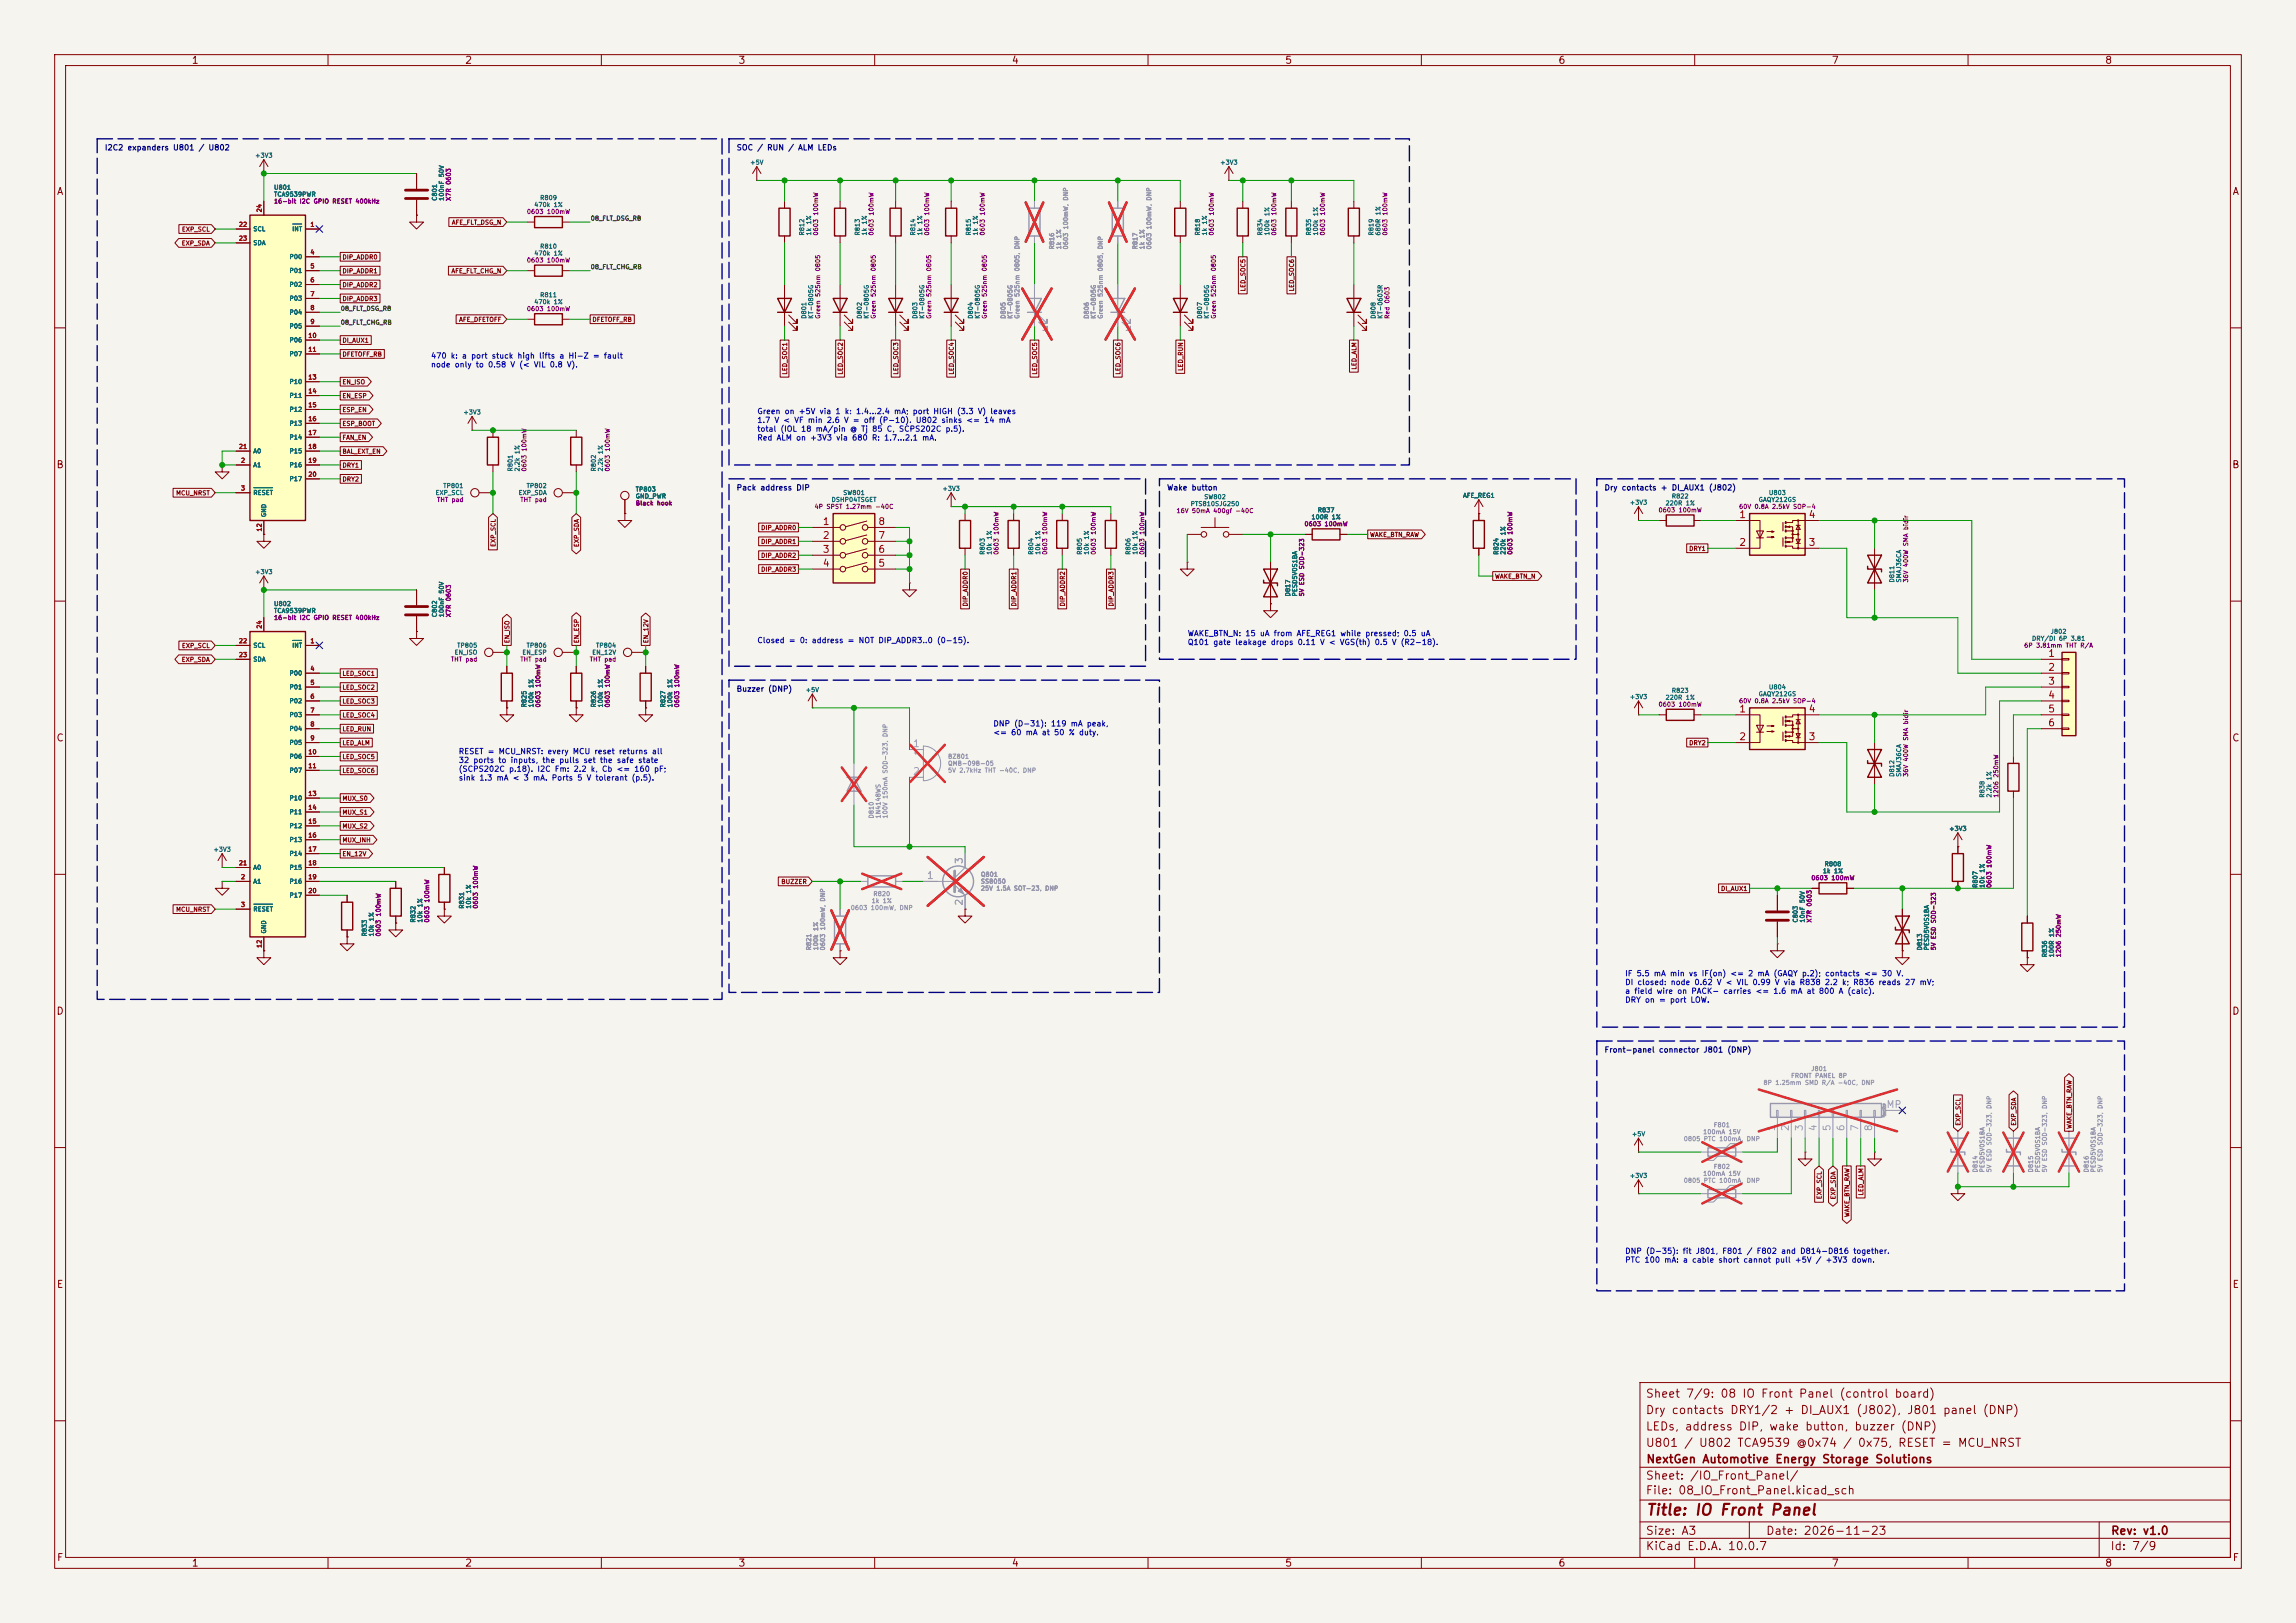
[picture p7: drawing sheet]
<svg xmlns="http://www.w3.org/2000/svg" width="420mm" height="297mm" viewBox="0 0 420 297" stroke-linecap="round" stroke-linejoin="round" font-family="sans-serif">
<defs><g id="words">
<text font-size="2" fill="#840000" x="301" y="277.8">Title: IO Front Panel</text>
<g font-size="1.5" fill="#840000">
<text x="300.9" y="256.1">Sheet 7/9: 08 IO Front Panel (control board)</text>
<text x="300.9" y="262.1">LEDs, address DIP, wake button, buzzer (DNP)</text>
<text x="300.9" y="259.1">Dry contacts DRY1/2 + DI_AUX1 (J802), J801 panel (DNP)</text>
<text x="300.9" y="265.1">U801 / U802 TCA9539 @0x74 / 0x75, RESET = MCU_NRST</text>
<text x="301" y="268.1">NextGen Automotive Energy Storage Solutions</text>
<text x="300.9" y="273.8">File: 08_IO_Front_Panel.kicad_sch</text>
<text x="300.9" y="271.1">Sheet: /IO_Front_Panel/</text>
<text x="300.9" y="281.2">Size: A3</text>
<text x="322.9" y="281.2">Date: 2026-11-23</text>
<text x="386" y="281.2">Rev: v1.0</text>
<text x="300.9" y="284">KiCad E.D.A. 10.0.7</text>
<text x="385.9" y="284">Id: 7/9</text>
</g>
<g font-size="1.3" fill="#840000">
<text x="35" y="12">1</text>
<text x="85" y="12">2</text>
<text x="135" y="12">3</text>
<text x="185" y="12">4</text>
<text x="235" y="12">5</text>
<text x="285" y="12">6</text>
<text x="335" y="12">7</text>
<text x="385" y="12">8</text>
<text x="10.3" y="36">A</text>
<text x="408.3" y="36">A</text>
<text x="10.2" y="86">B</text>
<text x="408.2" y="86">B</text>
<text x="10.2" y="136">C</text>
<text x="408.2" y="136">C</text>
<text x="10.2" y="186">D</text>
<text x="408.2" y="186">D</text>
<text x="10.3" y="236">E</text>
<text x="408.3" y="236">E</text>
<text x="10.3" y="286">F</text>
<text x="35" y="287">1</text>
<text x="85" y="287">2</text>
<text x="135" y="287">3</text>
<text x="185" y="287">4</text>
<text x="235" y="287">5</text>
<text x="285" y="287">6</text>
<text x="335" y="287">7</text>
<text x="385" y="287">8</text>
<text x="408.3" y="286">F</text>
</g>
<g font-size="1.3" fill="#a90000">
<text x="318" y="95.1">1</text>
<text x="330.7" y="95.1">4</text>
<text x="150.4" y="96.4">1</text>
<text x="150.4" y="98.9">2</text>
<text x="150.4" y="101.5">3</text>
<text x="160.6" y="101.5">6</text>
<text x="160.6" y="98.9">7</text>
<text x="160.6" y="96.4">8</text>
<text x="318" y="100.2">2</text>
<text x="330.7" y="100.2">3</text>
<text x="150.4" y="104">4</text>
<text x="160.6" y="104">5</text>
<text x="374.6" y="120.5">1</text>
<text x="374.6" y="123.1">2</text>
<text x="374.6" y="125.6">3</text>
<text x="318" y="130.7">1</text>
<text x="330.7" y="130.7">4</text>
<text x="374.6" y="128.1">4</text>
<text x="374.6" y="130.7">5</text>
<text x="318" y="135.8">2</text>
<text x="330.7" y="135.8">3</text>
<text x="374.6" y="133.2">6</text>
</g>
<g font-size="1.3" fill="#a5a4a2">
<text x="166.9" y="137">1</text>
<text x="166.9" y="142.1">2</text>
<text x="169.4" y="161.2">1</text>
<text x="176.4" y="158.2" transform="rotate(-90 176.4 158.2)">3</text>
<text x="176.4" y="165.8" transform="rotate(-90 176.4 165.8)">2</text>
<text x="345" y="203.1">MP</text>
<text x="325" y="207.1" transform="rotate(-90 325 207.1)">1</text>
<text x="327.5" y="207.1" transform="rotate(-90 327.5 207.1)">2</text>
<text x="330.1" y="207.1" transform="rotate(-90 330.1 207.1)">3</text>
<text x="332.6" y="207.1" transform="rotate(-90 332.6 207.1)">4</text>
<text x="335.1" y="207.1" transform="rotate(-90 335.1 207.1)">5</text>
<text x="337.7" y="207.1" transform="rotate(-90 337.7 207.1)">6</text>
<text x="340.2" y="207.1" transform="rotate(-90 340.2 207.1)">7</text>
<text x="342.8" y="207.1" transform="rotate(-90 342.8 207.1)">8</text>
</g>
<g font-size="1" fill="#000084">
<text x="19.1" y="27.8">I2C2 expanders U801 / U802</text>
<text x="134.7" y="27.8">SOC / RUN / ALM LEDs</text>
<text x="134.7" y="90">Pack address DIP</text>
<text x="213.4" y="90">Wake button</text>
<text x="293.4" y="90">Dry contacts + DI_AUX1 (J802)</text>
<text x="134.7" y="126.8">Buzzer (DNP)</text>
<text x="293.4" y="192.9">Front-panel connector J801 (DNP)</text>
</g>
<g font-size="1" fill="#0000c2">
<text x="78.7" y="65.9">470 k: a port stuck high lifts a Hi-Z = fault</text>
<text x="78.7" y="67.5">node only to 0.58 V (&lt; VIL 0.8 V).</text>
<text x="138.4" y="76">Green on +5V via 1 k: 1.4...2.4 mA; port HIGH (3.3 V) leaves</text>
<text x="138.4" y="77.6">1.7 V &lt; VF min 2.6 V = off (P-10). U802 sinks &lt;= 14 mA</text>
<text x="138.4" y="79.2">total (IOL 18 mA/pin @ Tj 85 C, SCPS202C p.5).</text>
<text x="138.4" y="80.9">Red ALM on +3V3 via 680 R: 1.7...2.1 mA.</text>
<text x="138.4" y="117.9">Closed = 0: address = NOT DIP_ADDR3..0 (0-15).</text>
<text x="217.2" y="116.7">WAKE_BTN_N: 15 uA from AFE_REG1 while pressed; 0.5 uA</text>
<text x="217.2" y="118.3">Q101 gate leakage drops 0.11 V &lt; VGS(th) 0.5 V (R2-18).</text>
<text x="181.6" y="133.2">DNP (D-31): 119 mA peak,</text>
<text x="181.6" y="134.8">&lt;= 60 mA at 50 % duty.</text>
<text x="83.8" y="138.3">RESET = MCU_NRST: every MCU reset returns all</text>
<text x="83.8" y="139.9">32 ports to inputs, the pulls set the safe state</text>
<text x="83.8" y="141.5">(SCPS202C p.18). I2C Fm: 2.2 k, Cb &lt;= 160 pF;</text>
<text x="83.8" y="143.1">sink 1.3 mA &lt; 3 mA. Ports 5 V tolerant (p.5).</text>
<text x="297.2" y="178.9">IF 5.5 mA min vs IF(on) &lt;= 2 mA (GAQY p.2); contacts &lt;= 30 V.</text>
<text x="297.2" y="180.5">DI closed: node 0.62 V &lt; VIL 0.99 V via R838 2.2 k; R836 reads 27 mV;</text>
<text x="297.2" y="182.1">a field wire on PACK- carries &lt;= 1.6 mA at 800 A (calc).</text>
<text x="297.2" y="183.7">DRY on = port LOW.</text>
<text x="297.2" y="229.7">DNP (D-35): fit J801, F801 / F802 and D814-D816 together.</text>
<text x="297.2" y="231.3">PTC 100 mA: a cable short cannot pull +5V / +3V3 down.</text>
</g>
<g font-size=".8" fill="#006464">
<text x="46.6" y="29.1">+3V3</text>
<text x="50" y="34.9">U801</text>
<text x="137.1" y="30.3">+5V</text>
<text x="223.1" y="30.3">+3V3</text>
<text x="50" y="36.2">TCA9539PWR</text>
<text x="80.1" y="36.8" transform="rotate(-90 80.1 36.8)">C801</text>
<text x="81.4" y="36.8" transform="rotate(-90 81.4 36.8)">100nF 50V</text>
<text x="97.6" y="38.1">470k 1%</text>
<text x="98.7" y="36.8">R809</text>
<text x="46.2" y="42.5">SCL</text>
<text x="46.2" y="45.1">SDA</text>
<text x="52.9" y="47.6">P00</text>
<text x="53.4" y="42.5">INT</text>
<text x="97.6" y="47">470k 1%</text>
<text x="98.7" y="45.7">R810</text>
<text x="147.3" y="43.2" transform="rotate(-90 147.3 43.2)">R812</text>
<text x="148.6" y="43.2" transform="rotate(-90 148.6 43.2)">1k 1%</text>
<text x="157.4" y="43.2" transform="rotate(-90 157.4 43.2)">R813</text>
<text x="158.7" y="43.2" transform="rotate(-90 158.7 43.2)">1k 1%</text>
<text x="167.6" y="43.2" transform="rotate(-90 167.6 43.2)">R814</text>
<text x="168.9" y="43.2" transform="rotate(-90 168.9 43.2)">1k 1%</text>
<text x="177.8" y="43.2" transform="rotate(-90 177.8 43.2)">R815</text>
<text x="179" y="43.2" transform="rotate(-90 179 43.2)">1k 1%</text>
<text x="219.7" y="43.2" transform="rotate(-90 219.7 43.2)">R818</text>
<text x="220.9" y="43.2" transform="rotate(-90 220.9 43.2)">1k 1%</text>
<text x="231.1" y="43.2" transform="rotate(-90 231.1 43.2)">R834</text>
<text x="232.4" y="43.2" transform="rotate(-90 232.4 43.2)">100k 1%</text>
<text x="240" y="43.2" transform="rotate(-90 240 43.2)">R835</text>
<text x="241.3" y="43.2" transform="rotate(-90 241.3 43.2)">100k 1%</text>
<text x="251.4" y="43.2" transform="rotate(-90 251.4 43.2)">R819</text>
<text x="252.7" y="43.2" transform="rotate(-90 252.7 43.2)">680R 1%</text>
<text x="52.9" y="50.1">P01</text>
<text x="52.9" y="52.7">P02</text>
<text x="52.9" y="55.2">P03</text>
<text x="52.9" y="57.8">P04</text>
<text x="97.6" y="55.8">470k 1%</text>
<text x="98.7" y="54.6">R811</text>
<text x="147.7" y="58.4" transform="rotate(-90 147.7 58.4)">D801</text>
<text x="148.9" y="58.4" transform="rotate(-90 148.9 58.4)">KT-0805G</text>
<text x="157.8" y="58.4" transform="rotate(-90 157.8 58.4)">D802</text>
<text x="159.1" y="58.4" transform="rotate(-90 159.1 58.4)">KT-0805G</text>
<text x="168" y="58.4" transform="rotate(-90 168 58.4)">D803</text>
<text x="169.3" y="58.4" transform="rotate(-90 169.3 58.4)">KT-0805G</text>
<text x="178.2" y="58.4" transform="rotate(-90 178.2 58.4)">D804</text>
<text x="179.4" y="58.4" transform="rotate(-90 179.4 58.4)">KT-0805G</text>
<text x="220.1" y="58.4" transform="rotate(-90 220.1 58.4)">D807</text>
<text x="221.3" y="58.4" transform="rotate(-90 221.3 58.4)">KT-0805G</text>
<text x="251.8" y="58.4" transform="rotate(-90 251.8 58.4)">D808</text>
<text x="253.1" y="58.4" transform="rotate(-90 253.1 58.4)">KT-0603R</text>
<text x="52.9" y="60.3">P05</text>
<text x="52.9" y="62.8">P06</text>
<text x="52.9" y="65.4">P07</text>
<text x="52.9" y="70.5">P10</text>
<text x="52.9" y="73">P11</text>
<text x="52.9" y="75.5">P12</text>
<text x="84.7" y="76">+3V3</text>
<text x="46.2" y="83.2">A0</text>
<text x="52.9" y="78.1">P13</text>
<text x="52.9" y="80.6">P14</text>
<text x="52.9" y="83.2">P15</text>
<text x="46.2" y="85.7">A1</text>
<text x="52.9" y="85.7">P16</text>
<text x="52.9" y="88.2">P17</text>
<text x="81" y="89.5">TP801</text>
<text x="93.9" y="86.4" transform="rotate(-90 93.9 86.4)">R801</text>
<text x="95.2" y="86.4" transform="rotate(-90 95.2 86.4)">2.2k 1%</text>
<text x="96.2" y="89.5">TP802</text>
<text x="109.2" y="86.4" transform="rotate(-90 109.2 86.4)">R802</text>
<text x="110.5" y="86.4" transform="rotate(-90 110.5 86.4)">2.2k 1%</text>
<text x="46.2" y="90.8">RESET</text>
<text x="48.9" y="94.7" transform="rotate(-90 48.9 94.7)">GND</text>
<text x="79.6" y="90.8">EXP_SCL</text>
<text x="94.8" y="90.8">EXP_SDA</text>
<text x="116.2" y="90.1">TP803</text>
<text x="116.2" y="91.4">GND_PWR</text>
<text x="152" y="92">DSHP04TSGET</text>
<text x="154.1" y="90.8">SW801</text>
<text x="172.3" y="90">+3V3</text>
<text x="217.7" y="92.8">PTS810SJG250</text>
<text x="220.2" y="91.5">SW802</text>
<text x="239.8" y="95.2">100R 1%</text>
<text x="240.9" y="93.9">R837</text>
<text x="267.5" y="91.3">AFE_REG1</text>
<text x="298" y="92.6">+3V3</text>
<text x="304.6" y="92.7">220R 1%</text>
<text x="305.7" y="91.4">R822</text>
<text x="321.6" y="92">GAQY212GS</text>
<text x="323.5" y="90.8">U803</text>
<text x="180.3" y="101.6" transform="rotate(-90 180.3 101.6)">R803</text>
<text x="181.6" y="101.6" transform="rotate(-90 181.6 101.6)">10k 1%</text>
<text x="189.2" y="101.6" transform="rotate(-90 189.2 101.6)">R804</text>
<text x="190.5" y="101.6" transform="rotate(-90 190.5 101.6)">10k 1%</text>
<text x="198.1" y="101.6" transform="rotate(-90 198.1 101.6)">R805</text>
<text x="199.4" y="101.6" transform="rotate(-90 199.4 101.6)">10k 1%</text>
<text x="207" y="101.6" transform="rotate(-90 207 101.6)">R806</text>
<text x="208.2" y="101.6" transform="rotate(-90 208.2 101.6)">10k 1%</text>
<text x="274.3" y="101.6" transform="rotate(-90 274.3 101.6)">R824</text>
<text x="275.6" y="101.6" transform="rotate(-90 275.6 101.6)">220k 1%</text>
<text x="46.6" y="105.3">+3V3</text>
<text x="346.7" y="106.7" transform="rotate(-90 346.7 106.7)">D811</text>
<text x="347.9" y="106.7" transform="rotate(-90 347.9 106.7)">SMAJ36CA</text>
<text x="50" y="111.1">U802</text>
<text x="50" y="112.4">TCA9539PWR</text>
<text x="80.1" y="113" transform="rotate(-90 80.1 113)">C802</text>
<text x="81.4" y="113" transform="rotate(-90 81.4 113)">100nF 50V</text>
<text x="236.2" y="109.2" transform="rotate(-90 236.2 109.2)">D817</text>
<text x="237.5" y="109.2" transform="rotate(-90 237.5 109.2)">PESD5V0S1BA</text>
<text x="46.2" y="118.7">SCL</text>
<text x="53.4" y="118.7">INT</text>
<text x="83.1" y="120">EN_ISO</text>
<text x="83.5" y="118.7">TP805</text>
<text x="95.5" y="120">EN_ESP</text>
<text x="96.2" y="118.7">TP806</text>
<text x="108.2" y="120">EN_12V</text>
<text x="108.9" y="118.7">TP804</text>
<text x="371.6" y="117.4">DRY/DI 6P 3.81</text>
<text x="375" y="116.2">J802</text>
<text x="46.2" y="121.3">SDA</text>
<text x="52.9" y="123.8">P00</text>
<text x="52.9" y="126.3">P01</text>
<text x="52.9" y="128.9">P02</text>
<text x="52.9" y="131.4">P03</text>
<text x="96.5" y="129.5" transform="rotate(-90 96.5 129.5)">R825</text>
<text x="97.8" y="129.6" transform="rotate(-90 97.8 129.6)">100k 1%</text>
<text x="109.2" y="129.5" transform="rotate(-90 109.2 129.5)">R826</text>
<text x="110.5" y="129.6" transform="rotate(-90 110.5 129.6)">100k 1%</text>
<text x="121.9" y="129.5" transform="rotate(-90 121.9 129.5)">R827</text>
<text x="123.2" y="129.6" transform="rotate(-90 123.2 129.6)">100k 1%</text>
<text x="147.3" y="126.8">+5V</text>
<text x="298" y="128.1">+3V3</text>
<text x="304.6" y="128.2">220R 1%</text>
<text x="305.7" y="127">R823</text>
<text x="321.6" y="127.6">GAQY212GS</text>
<text x="323.5" y="126.3">U804</text>
<text x="52.9" y="134">P04</text>
<text x="52.9" y="136.5">P05</text>
<text x="52.9" y="139">P06</text>
<text x="52.9" y="141.6">P07</text>
<text x="346.7" y="142.2" transform="rotate(-90 346.7 142.2)">D812</text>
<text x="347.9" y="142.2" transform="rotate(-90 347.9 142.2)">SMAJ36CA</text>
<text x="52.9" y="146.7">P10</text>
<text x="52.9" y="149.2">P11</text>
<text x="363.2" y="146.1" transform="rotate(-90 363.2 146.1)">R838</text>
<text x="364.5" y="146.1" transform="rotate(-90 364.5 146.1)">2.2k 1%</text>
<text x="52.9" y="151.7">P12</text>
<text x="52.9" y="154.3">P13</text>
<text x="356.5" y="152.2">+3V3</text>
<text x="39" y="156.1">+3V3</text>
<text x="46.2" y="161.9">A1</text>
<text x="46.2" y="159.4">A0</text>
<text x="52.9" y="156.8">P14</text>
<text x="52.9" y="159.4">P15</text>
<text x="52.9" y="161.9">P16</text>
<text x="333.4" y="160">1k 1%</text>
<text x="333.7" y="158.7">R808</text>
<text x="46.2" y="167">RESET</text>
<text x="52.9" y="164.4">P17</text>
<text x="85.1" y="166.4" transform="rotate(-90 85.1 166.4)">R831</text>
<text x="86.3" y="166.4" transform="rotate(-90 86.3 166.4)">10k 1%</text>
<text x="361.9" y="162.6" transform="rotate(-90 361.9 162.6)">R807</text>
<text x="363.2" y="162.6" transform="rotate(-90 363.2 162.6)">10k 1%</text>
<text x="48.9" y="170.9" transform="rotate(-90 48.9 170.9)">GND</text>
<text x="67.3" y="171.5" transform="rotate(-90 67.3 171.5)">R833</text>
<text x="68.5" y="171.5" transform="rotate(-90 68.5 171.5)">10k 1%</text>
<text x="76.2" y="168.9" transform="rotate(-90 76.2 168.9)">R832</text>
<text x="77.4" y="168.9" transform="rotate(-90 77.4 168.9)">10k 1%</text>
<text x="329" y="168.9" transform="rotate(-90 329 168.9)">C803</text>
<text x="330.3" y="168.9" transform="rotate(-90 330.3 168.9)">10nF 50V</text>
<text x="351.8" y="174" transform="rotate(-90 351.8 174)">D813</text>
<text x="353" y="174" transform="rotate(-90 353 174)">PESD5V0S1BA</text>
<text x="374.6" y="175.3" transform="rotate(-90 374.6 175.3)">R836</text>
<text x="375.9" y="175.3" transform="rotate(-90 375.9 175.3)">100R 1%</text>
<text x="298.4" y="208.1">+5V</text>
<text x="298" y="215.7">+3V3</text>
</g>
<g font-size=".8" fill="#a90000">
<text x="43.6" y="41.7">22</text>
<text x="48" y="38.9" transform="rotate(-90 48 38.9)">24</text>
<text x="56.7" y="41.7">1</text>
<text x="43.6" y="44.2">23</text>
<text x="56.7" y="46.8">4</text>
<text x="56.7" y="49.3">5</text>
<text x="56.7" y="51.9">6</text>
<text x="56.7" y="54.4">7</text>
<text x="56.7" y="56.9">8</text>
<text x="56.7" y="59.5">9</text>
<text x="56.3" y="62">10</text>
<text x="56.3" y="64.6">11</text>
<text x="56.3" y="69.6">13</text>
<text x="56.3" y="72.2">14</text>
<text x="56.3" y="74.7">15</text>
<text x="56.3" y="77.3">16</text>
<text x="43.6" y="82.3">21</text>
<text x="56.3" y="79.8">17</text>
<text x="56.3" y="82.3">18</text>
<text x="44" y="84.9">2</text>
<text x="44" y="90">3</text>
<text x="56.3" y="84.9">19</text>
<text x="56.3" y="87.4">20</text>
<text x="48" y="97.4" transform="rotate(-90 48 97.4)">12</text>
<text x="43.6" y="117.9">22</text>
<text x="48" y="115.1" transform="rotate(-90 48 115.1)">24</text>
<text x="56.7" y="117.9">1</text>
<text x="43.6" y="120.4">23</text>
<text x="56.7" y="123">4</text>
<text x="56.7" y="125.5">5</text>
<text x="56.7" y="128.1">6</text>
<text x="56.7" y="130.6">7</text>
<text x="56.7" y="133.1">8</text>
<text x="56.7" y="135.7">9</text>
<text x="56.3" y="138.2">10</text>
<text x="56.3" y="140.8">11</text>
<text x="56.3" y="145.8">13</text>
<text x="56.3" y="148.4">14</text>
<text x="56.3" y="150.9">15</text>
<text x="56.3" y="153.5">16</text>
<text x="56.3" y="156">17</text>
<text x="43.6" y="158.5">21</text>
<text x="44" y="161.1">2</text>
<text x="56.3" y="158.5">18</text>
<text x="56.3" y="161.1">19</text>
<text x="44" y="166.2">3</text>
<text x="56.3" y="163.6">20</text>
<text x="48" y="173.6" transform="rotate(-90 48 173.6)">12</text>
</g>
<g font-size=".8" fill="#840084">
<text x="50" y="37.4">16-bit I2C GPIO RESET 400kHz</text>
<text x="82.6" y="36.8" transform="rotate(-90 82.6 36.8)">X7R 0603</text>
<text x="96.3" y="39.3">0603 100mW</text>
<text x="149.8" y="43.2" transform="rotate(-90 149.8 43.2)">0603 100mW</text>
<text x="160" y="43.2" transform="rotate(-90 160 43.2)">0603 100mW</text>
<text x="170.1" y="43.2" transform="rotate(-90 170.1 43.2)">0603 100mW</text>
<text x="180.3" y="43.2" transform="rotate(-90 180.3 43.2)">0603 100mW</text>
<text x="222.2" y="43.2" transform="rotate(-90 222.2 43.2)">0603 100mW</text>
<text x="233.6" y="43.2" transform="rotate(-90 233.6 43.2)">0603 100mW</text>
<text x="242.5" y="43.2" transform="rotate(-90 242.5 43.2)">0603 100mW</text>
<text x="254" y="43.2" transform="rotate(-90 254 43.2)">0603 100mW</text>
<text x="96.3" y="48.2">0603 100mW</text>
<text x="96.3" y="57.1">0603 100mW</text>
<text x="150.2" y="58.4" transform="rotate(-90 150.2 58.4)">Green 525nm 0805</text>
<text x="160.4" y="58.4" transform="rotate(-90 160.4 58.4)">Green 525nm 0805</text>
<text x="170.5" y="58.4" transform="rotate(-90 170.5 58.4)">Green 525nm 0805</text>
<text x="180.7" y="58.4" transform="rotate(-90 180.7 58.4)">Green 525nm 0805</text>
<text x="222.6" y="58.4" transform="rotate(-90 222.6 58.4)">Green 525nm 0805</text>
<text x="254.4" y="58.4" transform="rotate(-90 254.4 58.4)">Red 0603</text>
<text x="96.5" y="86.4" transform="rotate(-90 96.5 86.4)">0603 100mW</text>
<text x="111.7" y="86.4" transform="rotate(-90 111.7 86.4)">0603 100mW</text>
<text x="79.8" y="92">THT pad</text>
<text x="95.1" y="92">THT pad</text>
<text x="116.2" y="92.7">Black hook</text>
<text x="148.9" y="93.3">4P SPST 1.27mm -40C</text>
<text x="215.1" y="94.1">16V 50mA 400gf -40C</text>
<text x="303.3" y="93.9">0603 100mW</text>
<text x="318" y="93.3">60V 0.8A 2.5kV SOP-4</text>
<text x="182.8" y="101.6" transform="rotate(-90 182.8 101.6)">0603 100mW</text>
<text x="191.7" y="101.6" transform="rotate(-90 191.7 101.6)">0603 100mW</text>
<text x="200.6" y="101.6" transform="rotate(-90 200.6 101.6)">0603 100mW</text>
<text x="209.5" y="101.6" transform="rotate(-90 209.5 101.6)">0603 100mW</text>
<text x="238.5" y="96.5">0603 100mW</text>
<text x="276.8" y="101.6" transform="rotate(-90 276.8 101.6)">0603 100mW</text>
<text x="349.2" y="106.7" transform="rotate(-90 349.2 106.7)">36V 400W SMA bidir</text>
<text x="50" y="113.6">16-bit I2C GPIO RESET 400kHz</text>
<text x="82.6" y="113" transform="rotate(-90 82.6 113)">X7R 0603</text>
<text x="238.7" y="109.2" transform="rotate(-90 238.7 109.2)">5V ESD SOD-323</text>
<text x="370.2" y="118.7">6P 3.81mm THT R/A</text>
<text x="82.4" y="121.3">THT pad</text>
<text x="95.1" y="121.3">THT pad</text>
<text x="107.8" y="121.3">THT pad</text>
<text x="99" y="129.6" transform="rotate(-90 99 129.6)">0603 100mW</text>
<text x="111.7" y="129.6" transform="rotate(-90 111.7 129.6)">0603 100mW</text>
<text x="124.4" y="129.6" transform="rotate(-90 124.4 129.6)">0603 100mW</text>
<text x="303.3" y="129.5">0603 100mW</text>
<text x="318" y="128.9">60V 0.8A 2.5kV SOP-4</text>
<text x="349.2" y="142.2" transform="rotate(-90 349.2 142.2)">36V 400W SMA bidir</text>
<text x="365.7" y="146.1" transform="rotate(-90 365.7 146.1)">1206 250mW</text>
<text x="331.2" y="161.3">0603 100mW</text>
<text x="87.6" y="166.4" transform="rotate(-90 87.6 166.4)">0603 100mW</text>
<text x="364.5" y="162.6" transform="rotate(-90 364.5 162.6)">0603 100mW</text>
<text x="69.8" y="171.5" transform="rotate(-90 69.8 171.5)">0603 100mW</text>
<text x="78.7" y="168.9" transform="rotate(-90 78.7 168.9)">0603 100mW</text>
<text x="331.6" y="168.9" transform="rotate(-90 331.6 168.9)">X7R 0603</text>
<text x="354.3" y="174" transform="rotate(-90 354.3 174)">5V ESD SOD-323</text>
<text x="377.2" y="175.3" transform="rotate(-90 377.2 175.3)">1206 250mW</text>
</g>
<g font-size=".8" fill="#840000">
<text x="82.6" y="41.3">AFE_FLT_DSG_N</text>
<text x="33.1" y="45.1">EXP_SDA</text>
<text x="33.2" y="42.6">EXP_SCL</text>
<text x="62.6" y="47.7">DIP_ADDR0</text>
<text x="62.6" y="52.7">DIP_ADDR2</text>
<text x="62.6" y="50.2">DIP_ADDR1</text>
<text x="82.5" y="50.2">AFE_FLT_CHG_N</text>
<text x="228" y="53.4" transform="rotate(-90 228 53.4)">LED_SOC5</text>
<text x="236.9" y="53.4" transform="rotate(-90 236.9 53.4)">LED_SOC6</text>
<text x="62.6" y="55.3">DIP_ADDR3</text>
<text x="83.9" y="59.1">AFE_DFETOFF</text>
<text x="108.3" y="59.1">DFETOFF_RB</text>
<text x="62.6" y="62.9">DI_AUX1</text>
<text x="62.6" y="65.4">DFETOFF_RB</text>
<text x="62.6" y="70.5">EN_ISO</text>
<text x="144.2" y="68.7" transform="rotate(-90 144.2 68.7)">LED_SOC1</text>
<text x="154.3" y="68.7" transform="rotate(-90 154.3 68.7)">LED_SOC2</text>
<text x="164.5" y="68.7" transform="rotate(-90 164.5 68.7)">LED_SOC3</text>
<text x="174.7" y="68.7" transform="rotate(-90 174.7 68.7)">LED_SOC4</text>
<text x="189.9" y="68.7" transform="rotate(-90 189.9 68.7)">LED_SOC5</text>
<text x="205.1" y="68.7" transform="rotate(-90 205.1 68.7)">LED_SOC6</text>
<text x="216.6" y="68" transform="rotate(-90 216.6 68)">LED_RUN</text>
<text x="248.3" y="67.7" transform="rotate(-90 248.3 67.7)">LED_ALM</text>
<text x="62.6" y="75.6">ESP_EN</text>
<text x="62.6" y="73.1">EN_ESP</text>
<text x="62.6" y="83.2">BAL_EXT_EN</text>
<text x="62.6" y="80.7">FAN_EN</text>
<text x="62.6" y="78.1">ESP_BOOT</text>
<text x="62.6" y="85.8">DRY1</text>
<text x="62.6" y="88.3">DRY2</text>
<text x="32.1" y="90.8">MCU_NRST</text>
<text x="90.8" y="100.2" transform="rotate(-90 90.8 100.2)">EXP_SCL</text>
<text x="106.1" y="100.2" transform="rotate(-90 106.1 100.2)">EXP_SDA</text>
<text x="139.1" y="97.2">DIP_ADDR0</text>
<text x="139.1" y="99.7">DIP_ADDR1</text>
<text x="250.5" y="98.5">WAKE_BTN_RAW</text>
<text x="308.9" y="101">DRY1</text>
<text x="139.1" y="102.3">DIP_ADDR2</text>
<text x="139.1" y="104.8">DIP_ADDR3</text>
<text x="273.4" y="106.1">WAKE_BTN_N</text>
<text x="177.2" y="111.1" transform="rotate(-90 177.2 111.1)">DIP_ADDR0</text>
<text x="186.1" y="111.1" transform="rotate(-90 186.1 111.1)">DIP_ADDR1</text>
<text x="195" y="111.1" transform="rotate(-90 195 111.1)">DIP_ADDR2</text>
<text x="203.9" y="111.1" transform="rotate(-90 203.9 111.1)">DIP_ADDR3</text>
<text x="33.2" y="118.8">EXP_SCL</text>
<text x="93.4" y="117.8" transform="rotate(-90 93.4 117.8)">EN_ISO</text>
<text x="106.1" y="117.8" transform="rotate(-90 106.1 117.8)">EN_ESP</text>
<text x="118.8" y="117.8" transform="rotate(-90 118.8 117.8)">EN_12V</text>
<text x="33.1" y="121.3">EXP_SDA</text>
<text x="62.6" y="123.9">LED_SOC1</text>
<text x="62.6" y="126.4">LED_SOC2</text>
<text x="62.6" y="131.5">LED_SOC4</text>
<text x="62.6" y="128.9">LED_SOC3</text>
<text x="62.6" y="136.6">LED_ALM</text>
<text x="62.6" y="134">LED_RUN</text>
<text x="308.9" y="136.6">DRY2</text>
<text x="62.6" y="139.1">LED_SOC5</text>
<text x="62.6" y="141.6">LED_SOC6</text>
<text x="62.6" y="149.3">MUX_S1</text>
<text x="62.6" y="146.7">MUX_S0</text>
<text x="62.6" y="151.8">MUX_S2</text>
<text x="62.6" y="154.3">MUX_INH</text>
<text x="62.6" y="156.9">EN_12V</text>
<text x="142.8" y="162">BUZZER</text>
<text x="32.1" y="167">MCU_NRST</text>
<text x="314.7" y="163.2">DI_AUX1</text>
<text x="358.8" y="206.1" transform="rotate(-90 358.8 206.1)">EXP_SCL</text>
<text x="369" y="206.1" transform="rotate(-90 369 206.1)">EXP_SDA</text>
<text x="379.1" y="206.7" transform="rotate(-90 379.1 206.7)">WAKE_BTN_RAW</text>
<text x="333.4" y="219.5" transform="rotate(-90 333.4 219.5)">EXP_SCL</text>
<text x="335.9" y="219.6" transform="rotate(-90 335.9 219.6)">EXP_SDA</text>
<text x="341" y="218.9" transform="rotate(-90 341 218.9)">LED_ALM</text>
<text x="338.5" y="222.8" transform="rotate(-90 338.5 222.8)">WAKE_BTN_RAW</text>
</g>
<g font-size=".8" fill="#0f0f0f">
<text x="108" y="40.6">08_FLT_DSG_RB</text>
<text x="108" y="49.4">08_FLT_CHG_RB</text>
<text x="62.3" y="59.6">08_FLT_CHG_RB</text>
<text x="62.3" y="57.1">08_FLT_DSG_RB</text>
</g>
<g font-size=".8" fill="#939391">
<text x="193" y="45.7" transform="rotate(-90 193 45.7)">R816</text>
<text x="194.3" y="45.7" transform="rotate(-90 194.3 45.7)">1k 1%</text>
<text x="208.2" y="45.7" transform="rotate(-90 208.2 45.7)">R817</text>
<text x="209.5" y="45.7" transform="rotate(-90 209.5 45.7)">1k 1%</text>
<text x="184.1" y="58.4" transform="rotate(-90 184.1 58.4)">D805</text>
<text x="185.4" y="58.4" transform="rotate(-90 185.4 58.4)">KT-0805G</text>
<text x="199.4" y="58.4" transform="rotate(-90 199.4 58.4)">D806</text>
<text x="200.6" y="58.4" transform="rotate(-90 200.6 58.4)">KT-0805G</text>
<text x="173.3" y="139">BZ801</text>
<text x="173.3" y="140.3">QMB-09B-05</text>
<text x="160" y="149.9" transform="rotate(-90 160 149.9)">D810</text>
<text x="161.3" y="149.9" transform="rotate(-90 161.3 149.9)">1N4148WS</text>
<text x="179.3" y="160.6">Q801</text>
<text x="179.3" y="161.9">SS8050</text>
<text x="159.4" y="165.5">1k 1%</text>
<text x="159.7" y="164.2">R820</text>
<text x="148.6" y="174" transform="rotate(-90 148.6 174)">R821</text>
<text x="149.8" y="174" transform="rotate(-90 149.8 174)">100k 1%</text>
<text x="327.5" y="197.5">FRONT PANEL 8P</text>
<text x="331.2" y="196.2">J801</text>
<text x="311.5" y="207.7">100mA 15V</text>
<text x="313.4" y="206.5">F801</text>
<text x="311.5" y="215.4">100mA 15V</text>
<text x="313.4" y="214.1">F802</text>
<text x="361.9" y="214.6" transform="rotate(-90 361.9 214.6)">D814</text>
<text x="363.2" y="214.6" transform="rotate(-90 363.2 214.6)">PESD5V0S1BA</text>
<text x="372.1" y="214.6" transform="rotate(-90 372.1 214.6)">D815</text>
<text x="373.3" y="214.6" transform="rotate(-90 373.3 214.6)">PESD5V0S1BA</text>
<text x="382.2" y="214.6" transform="rotate(-90 382.2 214.6)">D816</text>
<text x="383.5" y="214.6" transform="rotate(-90 383.5 214.6)">PESD5V0S1BA</text>
</g>
<g font-size=".8" fill="#9c9b98">
<text x="195.5" y="45.7" transform="rotate(-90 195.5 45.7)">0603 100mW, DNP</text>
<text x="210.8" y="45.7" transform="rotate(-90 210.8 45.7)">0603 100mW, DNP</text>
<text x="186.7" y="58.4" transform="rotate(-90 186.7 58.4)">Green 525nm 0805, DNP</text>
<text x="201.9" y="58.4" transform="rotate(-90 201.9 58.4)">Green 525nm 0805, DNP</text>
<text x="173.3" y="141.6">5V 2.7kHz THT -40C, DNP</text>
<text x="162.5" y="149.9" transform="rotate(-90 162.5 149.9)">100V 150mA SOD-323, DNP</text>
<text x="155.5" y="166.7">0603 100mW, DNP</text>
<text x="179.3" y="163.2">25V 1.5A SOT-23, DNP</text>
<text x="151.1" y="174" transform="rotate(-90 151.1 174)">0603 100mW, DNP</text>
<text x="322.5" y="198.7">8P 1.25mm SMD R/A -40C, DNP</text>
<text x="307.9" y="209">0805 PTC 100mA, DNP</text>
<text x="364.5" y="214.6" transform="rotate(-90 364.5 214.6)">5V ESD SOD-323, DNP</text>
<text x="374.6" y="214.6" transform="rotate(-90 374.6 214.6)">5V ESD SOD-323, DNP</text>
<text x="384.8" y="214.6" transform="rotate(-90 384.8 214.6)">5V ESD SOD-323, DNP</text>
<text x="307.9" y="216.6">0805 PTC 100mA, DNP</text>
</g>
<text font-size=".4" fill="#9c9b98" x="344.8" y="204.5" transform="rotate(-90 344.8 204.5)">Mounting</text>
</g></defs>
<path d="M0 0h420v297h-420z" fill="#f5f4ef" stroke="#f5f4ef" stroke-width=".18"/>
<g fill="none" stroke="#840000" stroke-width=".18">
<path d="M10 10h400v277h-400zM12 12h396v273h-396zM60 10v2M110 10v2M160 10v2M210 10v2M260 10v2M310 10v2M360 10v2M224.8 33h.1M224.8 30.5l-.8 1.3M224.8 30.5l.8 1.3"/>
<path d="M224.8 30.5v2.5M236.2 36.8v1.3M247.6 36.8v1.3M236.2 43.2v1.3M247.6 43.2v1.3M247.6 52.1v7.6M248.4 58.9l1.5 1.6v-.8v.8h-.7M248.4 57.7l1.5 1.5v-.8v.8h-.7M10 60h2M408 60h2M270.5 94h.1M270.5 91.4l-.8 1.3"/>
<path d="M270.5 91.4l.8 1.3M270.5 91.4v2.6M10 110h2M408 110h2M148.6 129.5h.1M148.6 127l-.8 1.3M148.6 127l.8 1.3M148.6 127v2.5M10 160h2M408 160h2M176.5 166.4v1.2h1.3l-1.3 1.3-1.2-1.3h1.2M176.5 166.4h.1"/>
<path d="M348 174v1.3h1.2l-1.2 1.2-1.3-1.2h1.3M348 174h.1M348 166.4v7.6M370.8 175.3v1.2h1.3l-1.3 1.3-1.2-1.3h1.2M370.8 175.3h.1M370.8 167.6v1.3M370.8 174v1.3M10 210h2M299.7 210.8h.1M299.7 208.3l-.7 1.3M299.7 208.3l.8 1.3M299.7 208.3v2.5"/>
<path d="M358.1 217.2v1.2h1.3l-1.3 1.3-1.2-1.3h1.2M358.1 217.2h.1M408 210h2M300 253h108v32h-108zM10 260h2M300 278.5h108M300 274.5h108M300 268.5h108M320 278.5v3M384 278.5v6.5M408 260h2M60 285v2"/>
<path d="M110 285v2M160 285v2M210 285v2M260 285v2M300 281.5h108M310 285v2M360 285v2"/>
</g>
<g fill="none" stroke="#9c9b98" stroke-width=".18">
<path d="M156.2 139.7v7.6M166.4 137.2h2.5M167.3 137.8h.5M167.5 137.5v.5M168.9 136.5a3.2 3.2 0 0 1 3.2 3.2 3.2 3.2 0 0 1-3.2 3.2zM166.4 142.2h2.5M176.5 156.2v2.6l-1.9 1.9M168.9 161.3h5.7M174.6 161.9l1.9 1.9v2.6M311.1 210.8h7.7M317.5 209.3h-1l-3.1 3h-1M358.1 207v7.6"/>
<path d="M368.3 207v7.6M378.5 207v7.6"/>
</g>
<path d="M174.6 159.4v3.8" fill="none" stroke="#9c9b98" stroke-width=".51"/>
<g fill="none" stroke="#9c9b98" stroke-width=".25">
<path d="M154.9 142.2h2.6M156.2 142.2l1.3 2.6h-2.6zM312.4 210.1h5.1v1.5h-5.1zM356.9 208.3l2.5 5.1h-2.5l2.5-5.1zM356.9 210.3v.5h2.5v.5M367 208.3l2.6 5.1h-2.6l2.6-5.1zM367 210.3v.5h2.6v.5M377.2 208.3l2.5 5.1h-2.5l2.5-5.1zM377.2 210.3v.5h2.5v.5"/>
<circle cx="175.3" cy="161.3" r="2.82"/>
</g>
<path d="M175.3 163.1l.5-.5 .5 1z" fill="#9c9b98" stroke="#9c9b98" stroke-width=".18"/>
<g fill="none" stroke="#e12e31" stroke-width=".46">
<path d="M166.5 136.3l6.3 6.8M172.8 136.3l-6.3 6.8M154 140.4l4.4 6.2M158.4 140.4l-4.4 6.2M169.7 156.8l10.3 8.9M180 156.8l-10.3 8.9M311.4 209l7.1 3.6M318.5 209l-7.1 3.6M356.3 207.2l3.7 7.2M360 207.2l-3.7 7.2M366.4 207.2l3.8 7.2M370.2 207.2l-3.8 7.2"/>
<path d="M376.6 207.2l3.7 7.2M380.3 207.2l-3.7 7.2"/>
</g>
<path d="M235.2 38.1h2v5.1h-2zM246.6 38.1h2.1v5.1h-2.1zM246.4 54.6h2.5l-1.3 2.6zM246.4 57.2h2.5M346.7 167.6l2.5 5.1h-2.5l2.5-5.1zM346.7 169.7v.5h2.5v.5M369.8 168.9h2.1v5.1h-2.1z" fill="none" stroke="#840000" stroke-width=".25"/>
<path d="M377.2 119.4h2.5v15.2h-2.5z" fill="#ffffc2"/>
<path d="M142.5 38.1h2v5.1h-2zM152.7 38.1h2v5.1h-2zM162.8 38.1h2v5.1h-2zM173 38.1h2v5.1h-2zM214.9 38.1h2v5.1h-2zM214.6 54.6h2.6l-1.3 2.6zM214.6 57.2h2.6M304.8 94.2h5.1v2.1h-5.1zM377.2 119.4h2.5v15.2h-2.5z" fill="none" stroke="#840000" stroke-width=".25"/>
<g fill="none" stroke="#840000" stroke-width=".18">
<path d="M138.4 33h.1M138.4 30.5l-.7 1.3M138.4 30.5l.8 1.3M138.4 30.5v2.5M143.5 36.8v1.3M153.7 36.8v1.3M163.8 36.8v1.3M174 36.8v1.3M215.9 36.8v1.3M143.5 43.2v1.3M153.7 43.2v1.3M163.8 43.2v1.3"/>
<path d="M174 43.2v1.3M215.9 43.2v1.3M215.9 52.1v7.6M216.7 58.9l1.5 1.6v-.8v.8h-.8M216.7 57.7l1.5 1.5v-.8v.8h-.8M40.6 85.1v1.3h1.3l-1.3 1.2-1.2-1.2h1.2M40.6 85.1h.1M299.7 95.3h.1M299.7 92.7l-.7 1.3M299.7 92.7l.8 1.3M299.7 92.7v2.6M303.5 95.3h1.3"/>
<path d="M309.9 95.3h1.2M373.4 120.7h3.8M373.4 123.2h3.8M373.4 125.7h3.8M373.4 128.3h3.8M373.4 130.8h3.8M373.4 133.4h3.8M377.2 120.5h1.3v.3h-1.3zM377.2 123.1h1.3v.2h-1.3zM377.2 125.6h1.3v.3h-1.3zM377.2 128.1h1.3v.3h-1.3zM377.2 130.7h1.3v.2h-1.3z"/>
<path d="M377.2 133.2h1.3v.3h-1.3zM48.3 174v1.3h1.2l-1.2 1.2-1.3-1.2h1.3M48.3 174h.1M63.5 171.5v1.2h1.3l-1.3 1.3-1.3-1.3h1.3M63.5 171.5h.1M299.7 218.4h.1M299.7 215.9v2.5M299.7 215.9l-.7 1.3M299.7 215.9l.8 1.3"/>
</g>
<path d="M204.5 36.8v1.3M204.5 43.2v1.3M311.1 218.4h7.7M317.5 216.9h-1l-3.1 3.1h-1" fill="none" stroke="#9c9b98" stroke-width=".18"/>
<path d="M203.5 38.1h2v5.1h-2zM312.4 217.7h5.1v1.5h-5.1z" fill="none" stroke="#9c9b98" stroke-width=".25"/>
<path d="M202.9 37.1l3.2 7.1M206.1 37.1l-3.2 7.1M311.4 216.6l7.1 3.6M318.5 216.6l-7.1 3.6" fill="none" stroke="#e12e31" stroke-width=".46"/>
<path d="M320 94h10.2v7.6h-10.2z" fill="#ffffc2"/>
<path d="M320 94h10.2v7.6h-10.2zM341.6 101.6l2.6 5.1h-2.6l2.6-5.1zM341.6 103.6v.5h2.6v.5M304.8 129.8h5.1v2h-5.1zM332.7 161.5h5.1v2.1h-5.1z" fill="none" stroke="#840000" stroke-width=".25"/>
<g fill="none" stroke="#840000" stroke-width=".18">
<path d="M317.5 95.3h4.4v5h-4.4M321.3 97.2h1.3l-.7 1.2zM321.3 98.4h1.3M323.2 97.3h1.3l-.4 .1v-.2l.4 .1M323.2 98.3h1.3l-.4 .1v-.2l.4 .1M326.8 96.4h1.1v.8M326.8 97.2h1.1v1.2h-1.1M326.8 99.9h1.1v.4h4.8M326.9 96.4l.5-.1v.2zM326.9 99.2l.5-.1v.2zM327.9 98.4v.8h-1.1M327.9 97.8h1"/>
<path d="M328.5 98.7h.8l-.4 .7zM328.5 96.1h.8M328.5 99.4h.8M328.9 96.1l.4 .8h-.8zM328.9 95.3v5M332.7 95.3h-4.8v.3h-1.1M342.9 100.3v7.7M299.7 130.8h.1M299.7 128.3l-.7 1.2M299.7 128.3l.8 1.2M299.7 128.3v2.5M303.5 130.8h1.3"/>
<path d="M309.9 130.8h1.2M331.5 162.6h1.2M337.8 162.6h1.3"/>
<circle cx="327.9" cy="97.8" r=".13"/>
<circle cx="327.9" cy="98.4" r=".13"/>
<circle cx="327.9" cy="97.2" r=".13"/>
<circle cx="328.9" cy="95.3" r=".13"/>
<circle cx="328.9" cy="97.8" r=".13"/>
<circle cx="328.9" cy="100.3" r=".13"/>
</g>
<path d="M326.1 95.6v1.6M326.1 98.4v1.5" fill="none" stroke="#840000" stroke-width=".2"/>
<path d="M326.6 95.5v.3M326.6 96.3v.2M326.6 97v.3M326.6 99.1v.2M326.6 99.8v.3M326.6 98.3v.3" fill="none" stroke="#840000" stroke-width=".36"/>
<path d="M320 129.5h10.2v7.7h-10.2z" fill="#ffffc2"/>
<path d="M152.4 54.6h2.5l-1.2 2.6zM152.4 57.2h2.5M184.4 95.3h2v5h-2zM193.3 95.3h2v5h-2zM202.2 95.3h2v5h-2zM269.5 95.3h2v5h-2zM320 129.5h10.2v7.7h-10.2z" fill="none" stroke="#840000" stroke-width=".25"/>
<g fill="none" stroke="#840000" stroke-width=".18">
<path d="M153.7 52.1v7.6M154.4 58.9l1.6 1.6v-.8v.8h-.8M154.4 57.7l1.6 1.5v-.8v.8h-.8M48.3 97.8v1.3h1.2l-1.2 1.2-1.3-1.2h1.3M48.3 97.8h.1M185.4 94v1.3M194.3 94v1.3M203.2 94v1.3M270.5 94v1.3M48.3 108h.1M48.3 105.4l-.8 1.3M48.3 105.4l.7 1.3"/>
<path d="M48.3 105.4v2.6M166.4 106.7v1.3h1.2l-1.2 1.2-1.3-1.2h1.3M166.4 106.7h.1M185.4 100.3v1.3M194.3 100.3v1.3M203.2 100.3v1.3M270.5 100.3v1.3M317.5 130.8h4.4v5.1h-4.4M321.3 132.7h1.3l-.7 1.3zM321.3 134h1.3M323.2 132.8h1.3l-.4 .2v-.3l.4 .1M323.2 133.9h1.3l-.4 .1v-.3l.4 .2"/>
<path d="M326.8 132h1.1v.7M326.8 132.7h1.1v1.3h-1.1M326.8 135.5h1.1v.4h4.8M326.9 132l.5-.2v.3zM326.9 134.7l.5-.1v.3zM327.9 134v.7h-1.1M327.9 133.4h1M328.5 134.2h.8l-.4 .8zM328.5 131.7h.8M328.5 135h.8M328.9 131.7l.4 .8h-.8zM328.9 130.8v5.1"/>
<path d="M332.7 130.8h-4.8v.4h-1.1"/>
<circle cx="327.9" cy="132.7" r=".13"/>
<circle cx="327.9" cy="133.4" r=".13"/>
<circle cx="327.9" cy="134" r=".13"/>
<circle cx="328.9" cy="130.8" r=".13"/>
<circle cx="328.9" cy="135.9" r=".13"/>
<circle cx="328.9" cy="133.4" r=".13"/>
</g>
<path d="M326.1 131.2v1.5M326.1 134v1.5" fill="none" stroke="#840000" stroke-width=".2"/>
<path d="M326.6 131.1v.2M326.6 131.8v.3M326.6 132.6v.2M326.6 134.6v.3M326.6 135.4v.2M326.6 133.9v.2" fill="none" stroke="#840000" stroke-width=".36"/>
<path d="M189.2 36.8v1.3M189.2 43.2v1.3M189.2 52.1v7.6M190 58.9l1.5 1.6v-.8v.8h-.7M190 57.7l1.5 1.5v-.8v.8h-.7M204.5 52.1v7.6M205.2 58.9l1.6 1.6v-.8v.8h-.8M205.2 57.7l1.6 1.5v-.8v.8h-.8" fill="none" stroke="#9c9b98" stroke-width=".18"/>
<path d="M188.2 38.1h2v5.1h-2zM188 54.6h2.5l-1.3 2.6zM188 57.2h2.5M203.2 54.6h2.5l-1.2 2.6zM203.2 57.2h2.5" fill="none" stroke="#9c9b98" stroke-width=".25"/>
<path d="M187.6 37.1l3.2 7.1M190.8 37.1l-3.2 7.1M187 52.8l5.4 9.3M192.4 52.8l-5.4 9.3M202.2 52.8l5.4 9.3M207.6 52.8l-5.4 9.3" fill="none" stroke="#e12e31" stroke-width=".46"/>
<path d="M152.4 94h7.6v12.7h-7.6z" fill="#ffffc2"/>
<g fill="none" stroke="#840000" stroke-width=".18">
<path d="M48.3 31.8h.1M48.3 29.2l-.8 1.3M48.3 29.2l.7 1.3M48.3 29.2v2.6M76.2 39.4v1.2h1.3l-1.3 1.3-1.3-1.3h1.3M76.2 39.4h.1M76.2 31.8v2.7M76.2 36.6v2.8M227.3 36.8v1.3M96.5 40.6h1.3M102.9 40.6h1.2M227.3 43.2v1.3"/>
<path d="M114.3 94v1.3h1.3l-1.3 1.2-1.3-1.2h1.3M114.3 94h.1M114.3 91.4v2.6M148.6 96.5h5.1M148.6 99.1h5.1M158.6 95.4l-3.9 1M158.6 97.9l-3.9 1M158.7 96.5h5.1M158.7 99.1h5.1M217.2 97.8h2.5M219.7 96.5h5.1M222.2 94.7v1.8"/>
<path d="M224.8 97.8h2.5M238.8 97.8h1.2M245.1 97.8h1.3M76.2 115.6v1.2h1.3l-1.3 1.3-1.3-1.3h1.3M76.2 115.6h.1M90.2 119.4h2.5M102.9 119.4h2.5M115.6 119.4h2.5M148.6 101.6h5.1M148.6 104.1h5.1M158.6 100.4l-3.9 1.1M158.6 102.9l-3.9 1.1"/>
<path d="M158.7 101.6h5.1M158.7 104.1h5.1M217.2 102.9v1.2h1.2l-1.2 1.3-1.3-1.3h1.3M217.2 102.9h.1M232.4 110.5v1.3h1.3l-1.3 1.2-1.3-1.2h1.3M232.4 110.5h.1M232.4 102.9v7.6M92.7 129.5v1.3h1.3l-1.3 1.3-1.3-1.3h1.3M92.7 129.5h.1M92.7 121.9v1.3M92.7 128.3v1.2M105.4 129.5v1.3h1.3l-1.3 1.3-1.3-1.3h1.3"/>
<path d="M105.4 129.5h.1M105.4 121.9v1.3M105.4 128.3v1.2M118.1 129.5v1.3h1.3l-1.3 1.3-1.3-1.3h1.3M118.1 129.5h.1M118.1 121.9v1.3M118.1 128.3v1.2M368.3 138.4v1.3M40.6 158.8h.1M40.6 156.2l-.7 1.3M40.6 156.2l.8 1.3M40.6 156.2v2.6"/>
<path d="M81.3 158.8v1.2M358.1 154.9h.1M358.1 152.4l-.7 1.3M358.1 152.4l.8 1.3M358.1 152.4v3.8M368.3 144.8v1.3M40.6 161.3v1.3h1.3l-1.3 1.2-1.2-1.2h1.2M40.6 161.3h.1M81.3 165.1v1.3M358.1 161.3v1.3"/>
<circle cx="114.3" cy="90.7" r=".76"/>
<circle cx="154.2" cy="96.5" r=".51"/>
<circle cx="154.2" cy="99.1" r=".51"/>
<circle cx="158.2" cy="99.1" r=".51"/>
<circle cx="158.2" cy="96.5" r=".51"/>
<circle cx="220.2" cy="97.8" r=".51"/>
<circle cx="224.3" cy="97.8" r=".51"/>
<circle cx="89.4" cy="119.4" r=".76"/>
<circle cx="102.1" cy="119.4" r=".76"/>
<circle cx="114.8" cy="119.4" r=".76"/>
<circle cx="154.2" cy="101.6" r=".51"/>
<circle cx="154.2" cy="104.1" r=".51"/>
<circle cx="158.2" cy="104.1" r=".51"/>
<circle cx="158.2" cy="101.6" r=".51"/>
</g>
<path d="M97.8 39.6h5.1v2.1h-5.1zM226.3 38.1h2v5.1h-2zM152.4 94h7.6v12.7h-7.6zM240 96.8h5.1v2h-5.1zM231.1 104.1l2.6 5.1h-2.6l2.6-5.1zM231.1 106.2v.5h2.6v.5M91.7 123.2h2v5.1h-2zM104.4 123.2h2v5.1h-2zM117.1 123.2h2v5.1h-2zM367.3 139.7h2v5.1h-2zM357.1 156.2h2.1v5.1h-2.1zM80.3 160h2v5.1h-2z" fill="none" stroke="#840000" stroke-width=".25"/>
<path d="M74.2 34.8h4M74.2 36.3h4" fill="none" stroke="#840000" stroke-width=".51"/>
<path d="M45.7 39.4h10.2v55.9h-10.2z" fill="#ffffc2"/>
<path d="M45.7 39.4h10.2v55.9h-10.2zM97.8 48.5h5.1v2h-5.1zM97.8 57.4h5.1v2h-5.1zM89.2 80h2v5.1h-2zM104.4 80h2v5.1h-2zM341.6 137.2l2.6 5h-2.6l2.6-5zM341.6 139.2v.5h2.6v.5M62.5 165.1h2v5.1h-2zM71.4 162.6h2v5h-2z" fill="none" stroke="#840000" stroke-width=".25"/>
<g fill="none" stroke="#840000" stroke-width=".18">
<path d="M48.3 36.8v2.6M43.2 41.9h2.5M43.2 44.5h2.5M55.9 41.9h2.5M55.9 47h2.5M55.9 49.5h2.5M55.9 52.1h2.5M55.9 54.6h2.5M55.9 57.2h2.5M55.9 59.7h2.5M96.5 49.5h1.3M96.5 58.4h1.3"/>
<path d="M102.9 49.5h1.2M102.9 58.4h1.2M55.9 62.2h2.5M55.9 64.8h2.5M55.9 69.9h2.5M55.9 72.4h2.5M55.9 74.9h2.5M55.9 77.5h2.5M86.4 78.7h.1M86.4 76.2l-.8 1.3M86.4 76.2l.7 1.3M86.4 76.2v2.5"/>
<path d="M90.2 78.7v1.3M105.4 78.7v1.3M43.2 85.1h2.5M43.2 90.2h2.5M43.2 82.6h2.5M48.3 95.3v2.5M55.9 85.1h2.5M55.9 80h2.5M55.9 82.6h2.5M55.9 87.6h2.5M87.6 90.2h2.6M90.2 85.1v1.3"/>
<path d="M102.9 90.2h2.5M105.4 85.1v1.3M76.2 108v2.7M76.2 112.8v2.8M342.9 135.9v7.6M63.5 163.8v1.3M63.5 170.2v1.3M72.4 168.9v1.3h1.3l-1.3 1.3-1.3-1.3h1.3M72.4 168.9h.1M72.4 161.3v1.3M72.4 167.6v1.3M81.3 166.4v1.2h1.2l-1.2 1.3-1.3-1.3h1.3"/>
<path d="M81.3 166.4h.1"/>
<circle cx="86.9" cy="90.2" r=".76"/>
<circle cx="102.1" cy="90.2" r=".76"/>
</g>
<path d="M53.5 41h1.7M46.4 89.3h3.5" fill="none" stroke="#006464" stroke-width=".18"/>
<path d="M74.2 111h4M74.2 112.5h4" fill="none" stroke="#840000" stroke-width=".51"/>
<path d="M45.7 115.6h10.2v55.9h-10.2z" fill="#ffffc2"/>
<path d="M142.2 54.6h2.6l-1.3 2.6zM142.2 57.2h2.6M162.6 54.6h2.5l-1.3 2.6zM162.6 57.2h2.5M172.7 54.6h2.6l-1.3 2.6zM172.7 57.2h2.6M45.7 115.6h10.2v55.9h-10.2z" fill="none" stroke="#840000" stroke-width=".25"/>
<g fill="none" stroke="#840000" stroke-width=".18">
<path d="M143.5 52.1v7.6M144.3 58.9l1.5 1.6v-.8v.8h-.8M144.3 57.7l1.5 1.5v-.8v.8h-.8M163.8 52.1v7.6M164.6 58.9l1.5 1.6v-.8v.8h-.7M164.6 57.7l1.5 1.5v-.8v.8h-.7M174 52.1v7.6M174.8 58.9l1.5 1.6v-.8v.8h-.8M174.8 57.7l1.5 1.5v-.8v.8h-.8M43.2 118.1h2.5M48.3 113v2.6M55.9 118.1h2.5"/>
<path d="M43.2 120.7h2.5M55.9 123.2h2.5M55.9 125.7h2.5M55.9 128.3h2.5M55.9 130.8h2.5M55.9 133.4h2.5M55.9 135.9h2.5M55.9 138.4h2.5M43.2 158.8h2.5M55.9 141h2.5M55.9 146.1h2.5M55.9 148.6h2.5"/>
<path d="M55.9 151.1h2.5M55.9 153.7h2.5M55.9 156.2h2.5M55.9 158.8h2.5M43.2 161.3h2.5M43.2 166.4h2.5M48.3 171.5v2.5M55.9 161.3h2.5M55.9 163.8h2.5"/>
</g>
<path d="M53.5 117.2h1.7M46.4 165.5h3.5" fill="none" stroke="#006464" stroke-width=".18"/>
<path d="M323.8 201.9h20.4v2.6h-20.4z" fill="#ebeae8"/>
<path d="M152.7 167.6h2v5.1h-2zM158.7 160.3h5.1v2h-5.1zM323.8 201.9h20.4v2.6h-20.4z" fill="none" stroke="#9c9b98" stroke-width=".25"/>
<g fill="none" stroke="#9c9b98" stroke-width=".18">
<path d="M189.2 36.8v1.3M204.5 36.8v1.3M189.2 43.2v1.3M189.2 52.1v2.5M189.2 57.2v2.5M204.5 43.2v1.3M204.5 52.1v2.5M204.5 57.2v2.5M176.5 156.2v2.6M153.7 166.4v1.2M153.7 172.7v1.3M157.5 161.3h1.2"/>
<path d="M163.8 161.3h1.3M168.9 161.3h2.5M176.5 163.8v2.6M325 203.2h.2v1.3h-.2zM325.1 204.5v3.8M327.5 203.2h.3v1.3h-.3zM327.7 204.5v3.8M330.1 203.2h.2v1.3h-.2zM330.2 204.5v3.8M332.6 203.2h.3v1.3h-.3zM332.7 204.5v3.8M335.2 203.2h.2v1.3h-.2z"/>
<path d="M335.3 204.5v3.8M337.7 203.2h.2v1.3h-.2zM337.8 204.5v3.8M340.2 203.2h.3v1.3h-.3zM340.4 204.5v3.8M342.8 203.2h.2v1.3h-.2zM342.9 204.5v3.8M344.9 202.2v2M344.9 203.2h3.1"/>
</g>
<g fill="none" stroke="#e12e31" stroke-width=".46">
<path d="M187.6 37.1l3.2 7.1M190.8 37.1l-3.2 7.1M202.9 37.1l3.2 7.1M206.1 37.1l-3.2 7.1M187 52.8l5.4 9.3M192.4 52.8l-5.4 9.3M202.2 52.8l5.4 9.3M207.6 52.8l-5.4 9.3M157.7 159.9l7.2 2.8M164.9 159.9l-7.2 2.8M169.7 156.8l10.3 8.9M180 156.8l-10.3 8.9"/>
<path d="M152.1 166.6l3.2 7.2M155.3 166.6l-3.2 7.2M321.7 199.4l25.3 7.6M347 199.4l-25.3 7.6"/>
</g>
<g fill="none" stroke="#840000" stroke-width=".18">
<path d="M48.3 36.8v2.6M76.2 39.4h.1M76.2 31.8v2.7M76.2 36.6v2.8M82.1 39.8h9.9l.7 .8-.7 .8h-9.9zM32.7 43.6h6l.7 .9-.7 .8h-6l-.7-.8zM32.7 41.1h6l.7 .8-.7 .8h-6zM43.2 41.9h2.5M43.2 44.5h2.5M55.9 41.9h2.5M55.9 47h2.5M55.9 49.5h2.5"/>
<path d="M55.9 52.1h2.5M55.9 54.6h2.5M55.9 57.2h2.5M55.9 59.7h2.5M62.2 51.3h7.3v1.6h-7.3zM62.2 46.2h7.3v1.6h-7.3zM62.2 48.7h7.3v1.6h-7.3zM62.2 53.8h7.3v1.6h-7.3zM82 48.7h10l.7 .8-.7 .8h-10zM83.4 57.6h8.6l.7 .8-.7 .8h-8.6zM107.9 57.6h8.1v1.6h-8.1zM226.5 47h1.6v6.8h-1.6z"/>
<path d="M235.4 47h1.6v6.8h-1.6zM55.9 62.2h2.5M55.9 64.8h2.5M55.9 69.9h2.5M55.9 72.4h2.5M55.9 74.9h2.5M55.9 77.5h2.5M62.2 79.2h5.3l.7 .8-.7 .8h-5.3zM62.2 76.7h6.9l.7 .8-.7 .8h-6.9zM62.2 74.1h5.3l.7 .8-.7 .8h-5.3zM62.2 69h5l.7 .9-.7 .8h-5zM62.2 71.6h5.3l.7 .8-.7 .8h-5.3z"/>
<path d="M62.2 61.4h5.7v1.6h-5.7zM62.2 64h8.1v1.6h-8.1zM142.7 62.2h1.6v6.8h-1.6zM152.9 62.2h1.6v6.8h-1.6zM163 62.2h1.6v6.8h-1.6zM173.2 62.2h1.6v6.8h-1.6zM188.4 62.2h1.6v6.8h-1.6zM203.7 62.2h1.6v6.8h-1.6zM215.1 62.2h1.6v6.1h-1.6zM246.8 62.2h1.7v5.9h-1.7zM31.7 89.4h7l.7 .8-.7 .8h-7zM43.2 85.1h2.5"/>
<path d="M43.2 90.2h2.5M43.2 82.6h2.5M48.3 97.8h.1M48.3 95.3v2.5M55.9 85.1h2.5M55.9 80h2.5M55.9 82.6h2.5M55.9 87.6h2.5M62.2 84.3h3.9v1.6h-3.9zM62.2 81.7h7.9l.7 .9-.7 .8h-7.9zM62.2 86.8h3.9v1.6h-3.9zM89.4 94.7l.8-.7 .8 .7v5.9h-1.6z"/>
<path d="M104.6 94.7l.8-.7 .8 .7v6l-.8 .7-.8-.7zM114.3 94h.1M114.3 91.4v2.6M138.8 95.7h7.2v1.6h-7.2zM138.8 98.3h7.2v1.6h-7.2zM174 92.7h.1M174 90.2l-.8 1.2M174 90.2l.8 1.2M174 90.2v2.5M176.5 94v1.3M238.8 97.8h1.2M245.1 97.8h1.3"/>
<path d="M250.2 97h9.8l.7 .8-.7 .8h-9.8zM270.5 94h.1M270.5 94v1.3M308.5 99.5h3.9v1.6h-3.9zM32.7 119.8h6l.7 .9-.7 .8h-6l-.7-.8zM32.7 117.3h6l.7 .8-.7 .8h-6zM43.2 118.1h2.5M48.3 113v2.6M55.9 118.1h2.5M76.2 115.6h.1M76.2 108v2.7M76.2 112.8v2.8"/>
<path d="M91.9 113.1l.8-.7 .8 .7v5h-1.6zM104.6 112.8l.8-.7 .8 .7v5.3h-1.6zM117.3 112.9l.8-.7 .8 .7v5.2h-1.6zM138.8 100.8h7.2v1.6h-7.2zM138.8 103.3h7.2v1.6h-7.2zM175.7 104.1h1.6v7.3h-1.6zM176.5 100.3v1.3M184.6 104.1h1.6v7.3h-1.6zM193.5 104.1h1.6v7.3h-1.6zM202.4 104.1h1.6v7.3h-1.6zM232.4 110.5h.1M232.4 102.9v2.5"/>
<path d="M232.4 108v2.5M270.5 100.3v1.3M273 104.6h8.3l.7 .8-.7 .8h-8.3zM43.2 120.7h2.5M55.9 123.2h2.5M55.9 125.7h2.5M55.9 128.3h2.5M55.9 130.8h2.5M55.9 133.4h2.5M55.9 135.9h2.5M55.9 138.4h2.5M62.2 135.1h5.9v1.6h-5.9z"/>
<path d="M62.2 124.9h6.8v1.6h-6.8zM62.2 130h6.8v1.6h-6.8zM62.2 127.5h6.8v1.6h-6.8zM62.2 132.5h6.1v1.7h-6.1zM62.2 122.4h6.8v1.6h-6.8zM62.2 137.6h6.8v1.6h-6.8zM92.7 129.5h.1M92.7 121.9v1.3M92.7 128.3v1.2M105.4 129.5h.1M105.4 121.9v1.3M105.4 128.3v1.2"/>
<path d="M118.1 129.5h.1M118.1 121.9v1.3M118.1 128.3v1.2M308.5 135.1h3.9v1.6h-3.9zM43.2 158.8h2.5M55.9 141h2.5M55.9 146.1h2.5M55.9 148.6h2.5M55.9 151.1h2.5M55.9 153.7h2.5M55.9 156.2h2.5M55.9 158.8h2.5"/>
<path d="M62.2 147.8h5.5l.7 .8-.7 .8h-5.5zM62.2 150.3h5.5l.7 .8-.7 .8h-5.5zM62.2 152.9h6.1l.7 .8-.7 .8h-6.1zM62.2 140.2h6.8v1.6h-6.8zM62.2 145.2h5.5l.7 .9-.7 .8h-5.5zM62.2 155.4h5.3l.7 .8-.7 .8h-5.3zM81.3 158.8v1.2M358.1 154.9h.1M358.1 154.9v1.3M31.7 165.6h7l.7 .8-.7 .8h-7zM43.2 161.3h2.5M43.2 166.4h2.5"/>
<path d="M48.3 174h.1M48.3 171.5v2.5M55.9 161.3h2.5M55.9 163.8h2.5M63.5 171.5h.1M63.5 163.8v1.3M63.5 170.2v1.3M72.4 168.9h.1M72.4 161.3v1.3M72.4 167.6v1.3M81.3 166.4h.1M81.3 165.1v1.3"/>
<path d="M142.4 160.5h5.5l.7 .8-.7 .8h-5.5zM153.7 174v1.3h1.2l-1.2 1.2-1.3-1.2h1.3M153.7 174h.1M176.5 166.4h.1M314.4 161.8h5.6v1.6h-5.6zM325.1 172.7v1.3h1.3l-1.3 1.3-1.3-1.3h1.3M325.1 172.7h.1M325.1 163.8v2.8M325.1 168.7v2.8M331.5 162.6h1.2M337.8 162.6h1.3M348 174h.1"/>
<path d="M348 166.4v2.5M348 171.5v2.5M358.1 161.3v1.3M370.8 175.3h.1M370.8 167.6v1.3M370.8 174v1.3M377.7 197.2l.8-.7 .8 .7v9.8h-1.6zM330.2 210.8v1.3h1.3l-1.3 1.3-1.3-1.3h1.3M330.2 210.8h.1M331.9 214.1l.8-.7 .8 .7v5.9h-1.6zM334.5 214.1l.8-.7 .8 .7v5.9l-.8 .7-.8-.7zM337 213.4h1.6v9.8l-.8 .7-.8-.7z"/>
<path d="M339.6 213.4h1.6v5.8h-1.6zM342.9 210.8v1.3h1.3l-1.3 1.3-1.3-1.3h1.3M342.9 210.8h.1M357.3 200.4h1.6v5.9l-.8 .7-.8-.7zM367.5 200.3l.8-.7 .8 .7v6l-.8 .7-.8-.7z"/>
</g>
<path d="M175.5 95.3h2v5h-2z" fill="none" stroke="#840000" stroke-width=".25"/>
<path d="M323.1 166.9h4.1M323.1 168.4h4.1" fill="none" stroke="#840000" stroke-width=".51"/>
<g fill="none" stroke="#009600" stroke-width=".18">
<path d="M76.2 31.8h-27.9v5M138.4 33h77.5v3.8M143.5 33v3.8M153.7 33v3.8M163.8 33v3.8M174 33v3.8M189.2 33v3.8M204.5 33v3.8M224.8 33h22.8v3.8M227.3 33v3.8M236.2 33v3.8M39.4 41.9h3.8"/>
<path d="M39.4 44.5h3.8M58.4 47h3.8M58.4 49.5h3.8M58.4 52.1h3.8M58.4 54.6h3.8M58.4 59.7h3.8M58.4 57.2h3.8M92.7 49.5h3.8M92.7 40.6h3.8M92.7 58.4h3.8M104.1 49.5h3.8M104.1 40.6h3.8"/>
<path d="M104.1 58.4h3.8M143.5 44.5v7.6M143.5 59.7v2.5M153.7 44.5v7.6M153.7 59.7v2.5M163.8 44.5v7.6M163.8 59.7v2.5M174 44.5v7.6M174 59.7v2.5M189.2 44.5v7.6M189.2 59.7v2.5M204.5 44.5v7.6"/>
<path d="M204.5 59.7v2.5M215.9 44.5v7.6M215.9 59.7v2.5M227.3 44.5v2.5M236.2 44.5v2.5M247.6 44.5v7.6M247.6 59.7v2.5M58.4 77.5h3.8M58.4 74.9h3.8M58.4 72.4h3.8M58.4 69.9h3.8M58.4 62.2h3.8"/>
<path d="M58.4 64.8h3.8M86.4 78.7h19M39.4 90.2h3.8M43.2 82.6h-2.6v2.5h2.6M58.4 85.1h3.8M58.4 80h3.8M58.4 87.6h3.8M58.4 82.6h3.8M90.2 86.4v7.6M105.4 86.4v7.6M146 99.1h2.6M146 96.5h2.6"/>
<path d="M163.8 99.1h2.6M163.8 96.5h2.6v10.2M174 92.7h29.2v1.3M176.5 92.7v1.3M185.4 92.7v1.3M194.3 92.7v1.3M217.2 97.8v5.1M227.3 97.8h11.5M232.4 97.8v5.1M246.4 97.8h3.8M299.7 95.3h3.8M311.1 95.3h6.4"/>
<path d="M332.7 95.3h28v25.4h12.7M342.9 95.3v5M39.4 118.1h3.8M76.2 108h-27.9v5M92.7 118.1v3.8M105.4 118.1v3.8M118.1 118.1v3.8M146 101.6h2.6M146 104.1h2.6M163.8 101.6h2.6M163.8 104.1h2.6M176.5 101.6v2.5"/>
<path d="M185.4 101.6v2.5M194.3 101.6v2.5M203.2 101.6v2.5M270.5 101.6v3.8h2.5M312.4 100.3h5.1M332.7 100.3h5.1v12.7h20.3v10.2h15.3M342.9 108v5M39.4 120.7h3.8M58.4 130.8h3.8M58.4 128.3h3.8M58.4 123.2h3.8M58.4 125.7h3.8"/>
<path d="M58.4 133.4h3.8M58.4 135.9h3.8M58.4 138.4h3.8M148.6 129.5h17.8v7.7M156.2 129.5v10.2M299.7 130.8h3.8M311.1 130.8h6.4M312.4 135.9h5.1M342.9 130.8v5.1M373.4 128.3h-7.6v20.3h-28v-12.7h-5.1M373.4 125.7h-10.2v5.1h-30.5M373.4 130.8h-5.1v7.6"/>
<path d="M373.4 133.4h-2.6v34.2M40.6 158.8h2.6M58.4 148.6h3.8M58.4 158.8h22.9M58.4 146.1h3.8M58.4 141h3.8M58.4 156.2h3.8M58.4 151.1h3.8M58.4 153.7h3.8M156.2 147.3v7.6h20.3v1.3M166.4 142.2v12.7M342.9 143.5v5.1"/>
<path d="M368.3 146.1v16.5h-29.2M39.4 166.4h3.8M40.6 161.3h2.6M58.4 161.3h14M58.4 163.8h5.1M148.6 161.3h8.9M153.7 161.3v5.1M165.1 161.3h3.8M320 162.6h11.5M325.1 162.6v1.2M325.1 171.5v1.2M348 162.6v3.8"/>
<path d="M299.7 210.8h11.4M299.7 218.4h11.4M325.1 208.3v2.5h-6.3M327.7 208.3v10.1h-8.9M330.2 208.3v2.5M332.7 208.3v5.1M335.3 208.3v5.1M337.8 208.3v5.1M340.4 208.3v5.1M342.9 208.3v2.5M358.1 214.6v2.6h20.4v-2.6M368.3 214.6v2.6"/>
</g>
<path d="M57.8 41.3l1.2 1.2M59 41.3l-1.2 1.2M57.8 117.5l1.2 1.2M59 117.5l-1.2 1.2M347.4 202.6l1.2 1.2M348.6 202.6l-1.2 1.2" fill="none" stroke="#000084" stroke-width=".18"/>
<path d="M17.8 25.4h114.3v157.5h-114.3zM133.3 25.4h124.5v59.7h-124.5zM133.3 87.6h76.2v34.3h-76.2zM212.1 87.6h76.2v33.1h-76.2zM292.1 87.6h96.5v100.4h-96.5zM133.3 124.5h78.8v57.1h-78.8zM292.1 190.5h96.5v45.7h-96.5z" fill="none" stroke="#000084" stroke-width=".25" stroke-dasharray="2.8 1"/>
<path d="M53.5 41h1.7M46.4 89.3h3.5M53.5 117.2h1.7M46.4 165.5h3.5" fill="none" stroke="#006464" stroke-width=".18"/>
<g fill="#009600" stroke="#009600" stroke-width=".18">
<circle cx="342.9" cy="95.3" r=".46"/>
<circle cx="342.9" cy="113" r=".46"/>
<circle cx="342.9" cy="130.8" r=".46"/>
<circle cx="236.2" cy="33" r=".46"/>
<circle cx="204.5" cy="33" r=".46"/>
<circle cx="227.3" cy="33" r=".46"/>
<circle cx="232.4" cy="97.8" r=".46"/>
<circle cx="189.2" cy="33" r=".46"/>
<circle cx="174" cy="33" r=".46"/>
<circle cx="342.9" cy="148.6" r=".46"/>
<circle cx="348" cy="162.6" r=".46"/>
<circle cx="325.1" cy="162.6" r=".46"/>
<circle cx="358.1" cy="217.2" r=".46"/>
<circle cx="358.1" cy="162.6" r=".46"/>
<circle cx="368.3" cy="217.2" r=".46"/>
<circle cx="48.3" cy="108" r=".46"/>
<circle cx="48.3" cy="31.8" r=".46"/>
<circle cx="90.2" cy="78.7" r=".46"/>
<circle cx="40.6" cy="85.1" r=".46"/>
<circle cx="90.2" cy="90.2" r=".46"/>
<circle cx="105.4" cy="90.2" r=".46"/>
<circle cx="118.1" cy="119.4" r=".46"/>
<circle cx="105.4" cy="119.4" r=".46"/>
<circle cx="92.7" cy="119.4" r=".46"/>
<circle cx="194.3" cy="92.7" r=".46"/>
<circle cx="166.4" cy="99.1" r=".46"/>
<circle cx="153.7" cy="33" r=".46"/>
<circle cx="163.8" cy="33" r=".46"/>
<circle cx="143.5" cy="33" r=".46"/>
<circle cx="156.2" cy="129.5" r=".46"/>
<circle cx="153.7" cy="161.3" r=".46"/>
<circle cx="166.4" cy="154.9" r=".46"/>
<circle cx="176.5" cy="92.7" r=".46"/>
<circle cx="185.4" cy="92.7" r=".46"/>
<circle cx="166.4" cy="101.6" r=".46"/>
<circle cx="166.4" cy="104.1" r=".46"/>
</g>
<use href="#words"/>
</svg>
